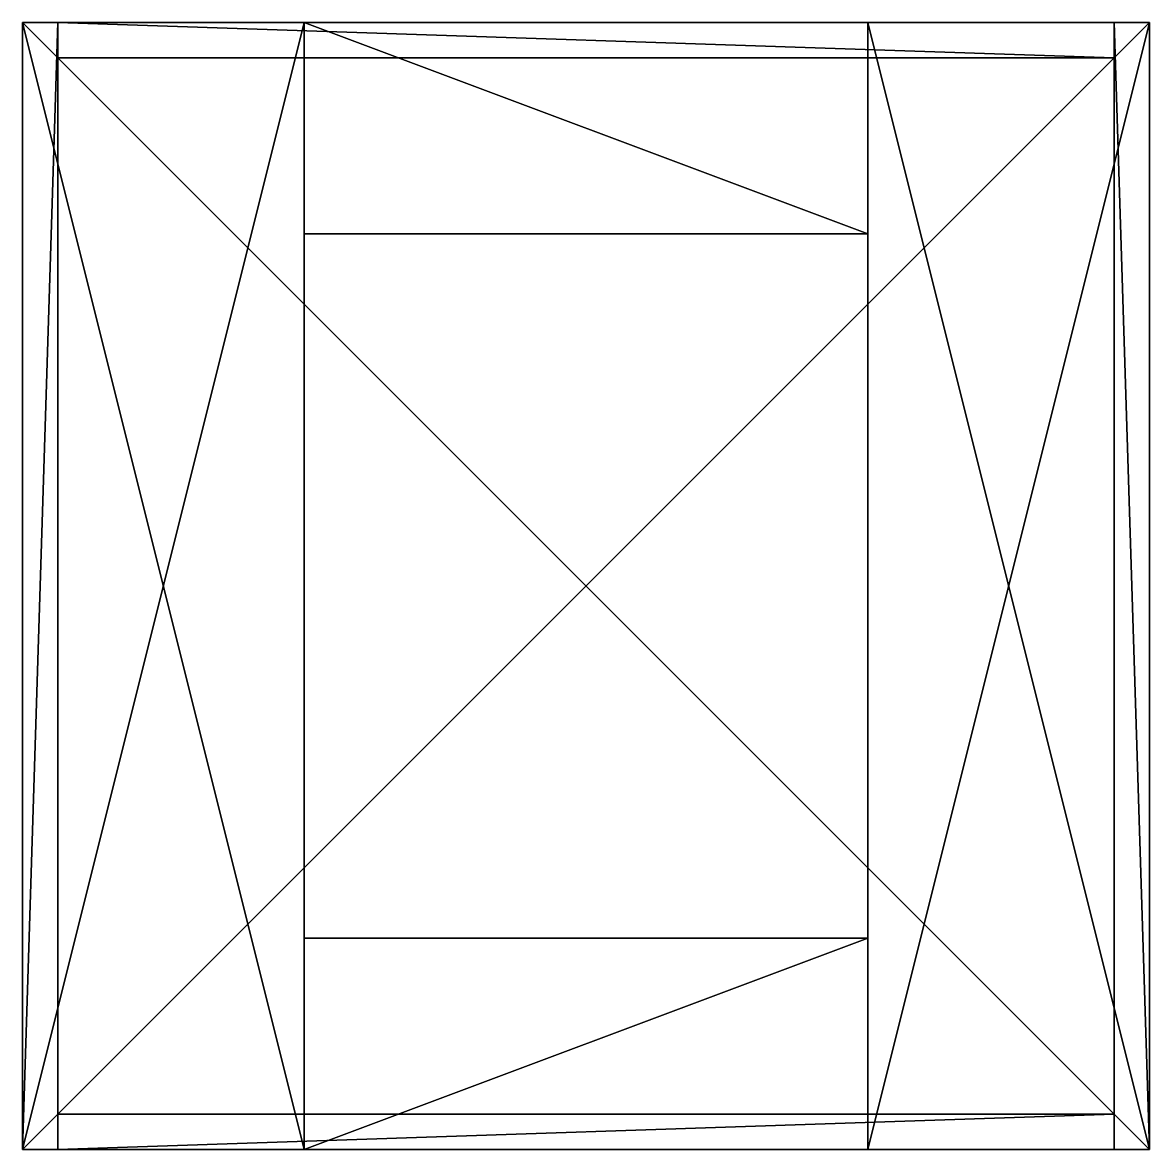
# Model space of a CAD drawing. Extents: x -512 to 512, y -512 to 512.
import ezdxf

# ---------------------------------------------------------------- set-up
doc = ezdxf.new("R2010")
doc.units = 0

msp = doc.modelspace()

# ---------------------------------------------------------------- meshes
at = {"layer": 'OBJECT000', "color": 50}
mesh = msp.add_polyface(dxfattribs=at)
corners = [(-480, 512, -480), (480, 512, -480), (480, 512, -32), (-480, 512, -32), (-480, 480, -32), (480, 480, -32), (-480, 480, -480), (480, 480, -480)]
mesh.append_faces([[corners[k] for k in face] for face in [(1, 3, 0), (3, 5, 4), (0, 7, 1), (0, 4, 6), (1, 5, 2), (6, 5, 7)]], dxfattribs={"vtx0": -1})
mesh.append_faces([[corners[k] for k in face] for face in [(1, 2, 3), (3, 2, 5), (0, 6, 7), (0, 3, 4), (1, 7, 5), (6, 4, 5)]], dxfattribs={"vtx2": -1})
at = {"layer": 'OBJECT001', "color": 50}
mesh = msp.add_polyface(dxfattribs=at)
corners = [(480, -512, -480), (-480, -512, -480), (-480, -512, -32), (480, -512, -32), (-480, -480, -32), (480, -480, -32), (-480, -480, -480), (480, -480, -480)]
mesh.append_faces([[corners[k] for k in face] for face in [(1, 3, 0), (2, 5, 3), (1, 7, 6), (1, 4, 2), (0, 5, 7), (7, 4, 6)]], dxfattribs={"vtx0": -1})
mesh.append_faces([[corners[k] for k in face] for face in [(1, 2, 3), (2, 4, 5), (1, 0, 7), (1, 6, 4), (0, 3, 5), (7, 5, 4)]], dxfattribs={"vtx2": -1})
at = {"layer": 'OBJECT002', "color": 50}
mesh = msp.add_polyface(dxfattribs=at)
corners = [(-512, 512, -512), (-512, -512, -512), (-256, -512, -512), (-256, 512, -512), (-512, -512, -480), (-512, 512, -480), (-256, 512, -480), (-256, -512, -480)]
mesh.append_faces([[corners[k] for k in face] for face in [(1, 3, 0), (1, 5, 4), (0, 6, 5), (1, 7, 2), (5, 7, 4), (3, 7, 6)]], dxfattribs={"vtx0": -1})
mesh.append_faces([[corners[k] for k in face] for face in [(1, 2, 3), (1, 0, 5), (0, 3, 6), (1, 4, 7), (5, 6, 7), (3, 2, 7)]], dxfattribs={"vtx2": -1})
at = {"layer": 'OBJECT003', "color": 50}
mesh = msp.add_polyface(dxfattribs=at)
corners = [(256, -512, -512), (512, -512, -512), (512, 512, -512), (256, 512, -512), (512, 512, -480), (512, -512, -480), (256, 512, -480), (256, -512, -480)]
mesh.append_faces([[corners[k] for k in face] for face in [(1, 3, 0), (2, 5, 4), (2, 6, 3), (1, 7, 5), (4, 7, 6), (0, 6, 7)]], dxfattribs={"vtx0": -1})
mesh.append_faces([[corners[k] for k in face] for face in [(1, 2, 3), (2, 1, 5), (2, 4, 6), (1, 0, 7), (4, 5, 7), (0, 3, 6)]], dxfattribs={"vtx2": -1})
at = {"layer": 'OBJECT004', "color": 50}
mesh = msp.add_polyface(dxfattribs=at)
corners = [(256, 512, -512), (-256, 512, -512), (-256, 320, -512), (256, 320, -512), (256, 512, -480), (-256, 512, -480), (-256, 320, -480), (256, 320, -480)]
mesh.append_faces([[corners[k] for k in face] for face in [(1, 3, 0), (0, 5, 1), (5, 7, 6), (1, 6, 2), (0, 7, 4), (2, 7, 3)]], dxfattribs={"vtx0": -1})
mesh.append_faces([[corners[k] for k in face] for face in [(1, 2, 3), (0, 4, 5), (5, 4, 7), (1, 5, 6), (0, 3, 7), (2, 6, 7)]], dxfattribs={"vtx2": -1})
at = {"layer": 'OBJECT005', "color": 50}
mesh = msp.add_polyface(dxfattribs=at)
corners = [(-256, -320, -512), (-256, -512, -512), (256, -512, -512), (256, -320, -512), (-256, -512, -480), (256, -512, -480), (-256, -320, -480), (256, -320, -480)]
mesh.append_faces([[corners[k] for k in face] for face in [(1, 3, 0), (1, 5, 2), (4, 7, 5), (1, 6, 4), (2, 7, 3), (3, 6, 0)]], dxfattribs={"vtx0": -1})
mesh.append_faces([[corners[k] for k in face] for face in [(1, 2, 3), (1, 4, 5), (4, 6, 7), (1, 0, 6), (2, 5, 7), (3, 7, 6)]], dxfattribs={"vtx2": -1})
at = {"layer": 'OBJECT006', "color": 50}
mesh = msp.add_polyface(dxfattribs=at)
corners = [(-512, -512), (-512, 512), (512, 512), (512, -512), (-512, 512, -32), (-512, -512, -32), (512, -512, -32), (512, 512, -32)]
mesh.append_faces([[corners[k] for k in face] for face in [(1, 3, 0), (1, 5, 4), (3, 7, 6), (2, 4, 7), (0, 6, 5), (5, 7, 4)]], dxfattribs={"vtx0": -1})
mesh.append_faces([[corners[k] for k in face] for face in [(1, 2, 3), (1, 0, 5), (3, 2, 7), (2, 1, 4), (0, 3, 6), (5, 6, 7)]], dxfattribs={"vtx2": -1})
at = {"layer": 'OBJECT007', "color": 50}
mesh = msp.add_polyface(dxfattribs=at)
corners = [(511.999969, 512, -480), (512, -512.000061, -480), (512, -512.000061, -32), (511.999969, 512, -32), (480.000031, -512.000061, -32), (479.999969, 512, -32), (480.000031, -512.000061, -480), (479.999969, 512, -480)]
mesh.append_faces([[corners[k] for k in face] for face in [(1, 3, 0), (2, 5, 3), (1, 7, 6), (1, 4, 2), (0, 5, 7), (7, 4, 6)]], dxfattribs={"vtx0": -1})
mesh.append_faces([[corners[k] for k in face] for face in [(1, 2, 3), (2, 4, 5), (1, 0, 7), (1, 6, 4), (0, 3, 5), (7, 5, 4)]], dxfattribs={"vtx2": -1})
at = {"layer": 'OBJECT008', "color": 50}
mesh = msp.add_polyface(dxfattribs=at)
corners = [(-511.999969, -512, -480), (-512, 511.999939, -480), (-512, 511.999939, -32), (-511.999969, -512, -32), (-479.999969, -512, -32), (-480.000031, 511.999939, -32), (-479.999969, -512, -480), (-480.000031, 511.999939, -480)]
mesh.append_faces([[corners[k] for k in face] for face in [(1, 3, 0), (3, 5, 4), (0, 7, 1), (0, 4, 6), (1, 5, 2), (6, 5, 7)]], dxfattribs={"vtx0": -1})
mesh.append_faces([[corners[k] for k in face] for face in [(1, 2, 3), (3, 2, 5), (0, 6, 7), (0, 3, 4), (1, 7, 5), (6, 4, 5)]], dxfattribs={"vtx2": -1})

doc.saveas('drawing.dxf')
